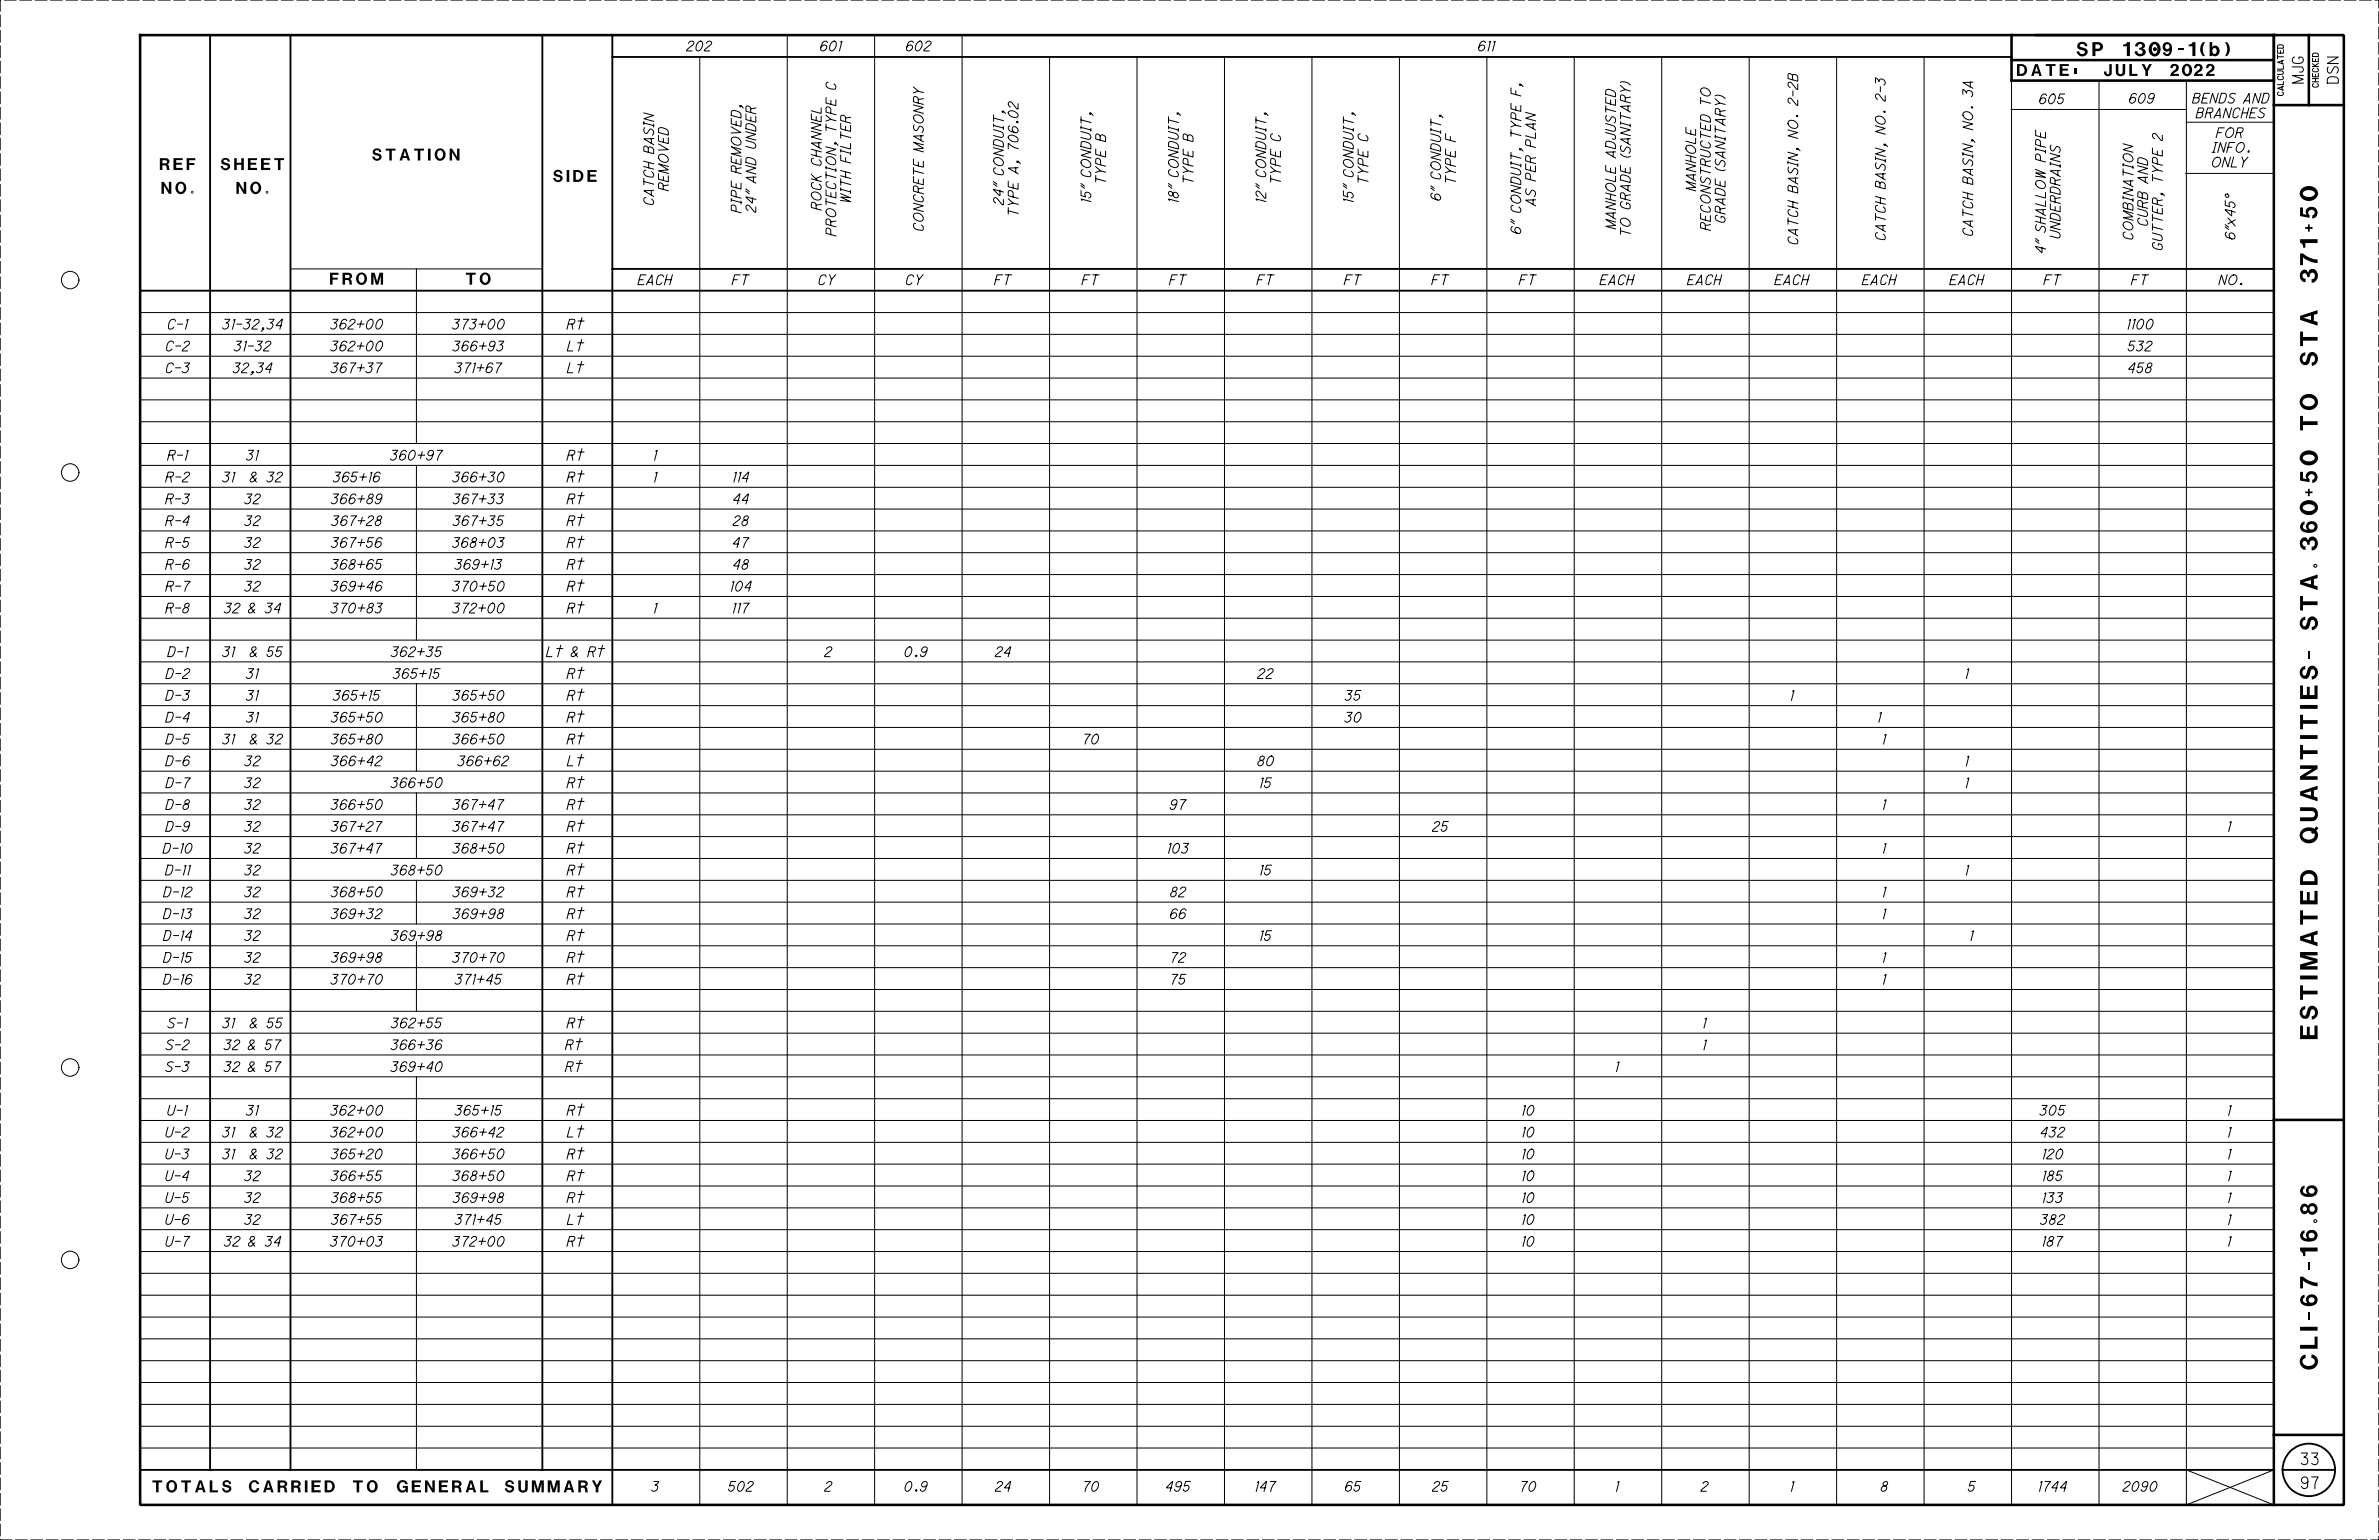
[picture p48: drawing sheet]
<svg xmlns="http://www.w3.org/2000/svg" width="864mm" height="559mm" viewBox="0 0 864 559" stroke-linecap="round" stroke-linejoin="round" font-family="sans-serif">
<defs><g id="words">
<g font-size="6.3">
<text x="841.3" y="377" transform="rotate(-90 841.3 377)">ESTIMATED QUANTITIES- STA. 360+50 TO STA 371+50</text>
<text x="841.3" y="496.9" transform="rotate(-90 841.3 496.9)">CLI-67-16.86</text>
</g>
<text font-size="5.1" x="753.8" y="20.4">SP 1309-1(b)</text>
<g font-size="4.3">
<text x="732.2" y="27.6">DATE:</text>
<text x="760" y="27.6">JULY 2022</text>
<text x="135.1" y="58.2">STATION</text>
<text x="58" y="61.7">REF</text>
<text x="80.1" y="61.7">SHEET</text>
<text x="58.6" y="70.3">NO.</text>
<text x="85.8" y="70.3">NO.</text>
<text x="200.8" y="66">SIDE</text>
<text x="119.8" y="103.3">FROM</text>
<text x="169.1" y="103.3">TO</text>
<text x="55.3" y="541.5">TOTALS CARRIED TO GENERAL SUMMARY</text>
</g>
<g font-size="4.2">
<text x="835.5" y="531.5">33</text>
<text x="835.5" y="540.1">97</text>
</g>
<g font-size="4">
<text x="836.1" y="30.2" transform="rotate(-90 836.1 30.2)">MJG</text>
<text x="848.8" y="30.2" transform="rotate(-90 848.8 30.2)">DSN</text>
</g>
<g font-size="3.6">
<text x="249.2" y="18.5">202</text>
<text x="297.6" y="18.5">601</text>
<text x="328.8" y="18.5">602</text>
<text x="536.5" y="18.5">611</text>
<text x="740.2" y="37.7">605</text>
<text x="772.8" y="37.5">609</text>
<text x="795.9" y="37.4">BENDS AND</text>
<text x="797.2" y="42.7">BRANCHES</text>
<text x="804.5" y="49.9">FOR</text>
<text x="803.1" y="55.3">INFO.</text>
<text x="802.8" y="60.6">ONLY</text>
<text x="242.6" y="69.2" transform="rotate(-90 242.6 69.2)">REMOVED</text>
<text x="401.3" y="66.9" transform="rotate(-90 401.3 66.9)">TYPE B</text>
<text x="433.1" y="66.9" transform="rotate(-90 433.1 66.9)">TYPE B</text>
<text x="464.8" y="66.9" transform="rotate(-90 464.8 66.9)">TYPE C</text>
<text x="496.6" y="66.9" transform="rotate(-90 496.6 66.9)">TYPE C</text>
<text x="528.3" y="66.9" transform="rotate(-90 528.3 66.9)">TYPE F</text>
<text x="615.5" y="69.3" transform="rotate(-90 615.5 69.3)">MANHOLE</text>
<text x="237.3" y="74.5" transform="rotate(-90 237.3 74.5)">CATCH BASIN</text>
<text x="269" y="77.2" transform="rotate(-90 269 77.2)">PIPE REMOVED,</text>
<text x="274.3" y="77" transform="rotate(-90 274.3 77)">24&quot; AND UNDER</text>
<text x="298.1" y="76.2" transform="rotate(-90 298.1 76.2)">ROCK CHANNEL</text>
<text x="308.8" y="73.7" transform="rotate(-90 308.8 73.7)">WITH FILTER</text>
<text x="364.2" y="74.4" transform="rotate(-90 364.2 74.4)">24&quot; CONDUIT,</text>
<text x="396" y="73.7" transform="rotate(-90 396 73.7)">15&quot; CONDUIT,</text>
<text x="427.7" y="73.7" transform="rotate(-90 427.7 73.7)">18&quot; CONDUIT,</text>
<text x="459.5" y="73.7" transform="rotate(-90 459.5 73.7)">12&quot; CONDUIT,</text>
<text x="491.2" y="73.7" transform="rotate(-90 491.2 73.7)">15&quot; CONDUIT,</text>
<text x="523" y="72.9" transform="rotate(-90 523 72.9)">6&quot; CONDUIT,</text>
<text x="557.4" y="74.7" transform="rotate(-90 557.4 74.7)">AS PER PLAN</text>
<text x="335.2" y="83.9" transform="rotate(-90 335.2 83.9)">CONCRETE MASONRY</text>
<text x="369.6" y="78.6" transform="rotate(-90 369.6 78.6)">TYPE A, 706.02</text>
<text x="586.5" y="83.1" transform="rotate(-90 586.5 83.1)">MANHOLE ADJUSTED</text>
<text x="620.9" y="83.6" transform="rotate(-90 620.9 83.6)">RECONSTRUCTED TO</text>
<text x="626.2" y="81" transform="rotate(-90 626.2 81)">GRADE (SANITARY)</text>
<text x="779.6" y="82.1" transform="rotate(-90 779.6 82.1)">CURB AND</text>
<text x="303.4" y="85.6" transform="rotate(-90 303.4 85.6)">PROTECTION, TYPE C</text>
<text x="552.1" y="85" transform="rotate(-90 552.1 85)">6&quot; CONDUIT, TYPE F,</text>
<text x="591.8" y="85.8" transform="rotate(-90 591.8 85.8)">TO GRADE (SANITARY)</text>
<text x="652.6" y="88.8" transform="rotate(-90 652.6 88.8)">CATCH BASIN, NO. 2-2B</text>
<text x="684.4" y="87.3" transform="rotate(-90 684.4 87.3)">CATCH BASIN, NO. 2-3</text>
<text x="716.1" y="85.7" transform="rotate(-90 716.1 85.7)">CATCH BASIN, NO. 3A</text>
<text x="747.9" y="86.6" transform="rotate(-90 747.9 86.6)">UNDERDRAINS</text>
<text x="774.3" y="87.1" transform="rotate(-90 774.3 87.1)">COMBINATION</text>
<text x="811.3" y="87" transform="rotate(-90 811.3 87)">6&quot;x45°</text>
<text x="742.5" y="92" transform="rotate(-90 742.5 92)">4&quot; SHALLOW PIPE</text>
<text x="784.9" y="90.9" transform="rotate(-90 784.9 90.9)">GUTTER, TYPE 2</text>
<text x="231.6" y="103.3">EACH</text>
<text x="265.8" y="103.3">FT</text>
<text x="297" y="103.3">CY</text>
<text x="328.8" y="103.3">CY</text>
<text x="361" y="103.3">FT</text>
<text x="392.7" y="103.3">FT</text>
<text x="424.5" y="103.3">FT</text>
<text x="456.2" y="103.3">FT</text>
<text x="488" y="103.3">FT</text>
<text x="519.7" y="103.3">FT</text>
<text x="551.5" y="103.3">FT</text>
<text x="580.8" y="103.3">EACH</text>
<text x="612.5" y="103.3">EACH</text>
<text x="644.3" y="103.3">EACH</text>
<text x="676" y="103.3">EACH</text>
<text x="707.7" y="103.3">EACH</text>
<text x="741.9" y="103.3">FT</text>
<text x="773.7" y="103.3">FT</text>
<text x="805.5" y="103.3">NO.</text>
<text x="60.8" y="119.4">C-1</text>
<text x="80.7" y="119.4">31-32,34</text>
<text x="120" y="119.4">362+00</text>
<text x="164.2" y="119.4">373+00</text>
<text x="205.8" y="119.4">Rt</text>
<text x="772" y="119.4">1100</text>
<text x="60.1" y="127.3">C-2</text>
<text x="84.9" y="127.3">31-32</text>
<text x="120" y="127.3">362+00</text>
<text x="164.3" y="127.3">366+93</text>
<text x="772.4" y="127.3">532</text>
<text x="60.1" y="135.3">C-3</text>
<text x="84.5" y="135.3">32,34</text>
<text x="120.1" y="135.3">367+37</text>
<text x="165" y="135.3">371+67</text>
<text x="772.4" y="135.3">458</text>
<text x="60.8" y="167">R-1</text>
<text x="89.3" y="167">31</text>
<text x="141.6" y="167">360+97</text>
<text x="205.8" y="167">Rt</text>
<text x="237.1" y="167">1</text>
<text x="60.1" y="174.9">R-2</text>
<text x="80.7" y="174.9">31</text>
<text x="90.4" y="174.9">&amp; 32</text>
<text x="120.9" y="174.9">365+16</text>
<text x="164.2" y="174.9">366+30</text>
<text x="205.8" y="174.9">Rt</text>
<text x="237.1" y="174.9">1</text>
<text x="265.9" y="174.9">114</text>
<text x="60.1" y="182.8">R-3</text>
<text x="88.7" y="182.8">32</text>
<text x="120.2" y="182.8">366+89</text>
<text x="164.3" y="182.8">367+33</text>
<text x="205.8" y="182.8">Rt</text>
<text x="266" y="182.8">44</text>
<text x="60.1" y="190.7">R-4</text>
<text x="88.7" y="190.7">32</text>
<text x="120.3" y="190.7">367+28</text>
<text x="164.4" y="190.7">367+35</text>
<text x="205.8" y="190.7">Rt</text>
<text x="266.1" y="190.7">28</text>
<text x="60.1" y="198.6">R-5</text>
<text x="88.7" y="198.6">32</text>
<text x="120.2" y="198.6">367+56</text>
<text x="164.2" y="198.6">368+03</text>
<text x="205.8" y="198.6">Rt</text>
<text x="265.9" y="198.6">47</text>
<text x="60.1" y="206.6">R-6</text>
<text x="88.7" y="206.6">32</text>
<text x="120.1" y="206.6">368+65</text>
<text x="165" y="206.6">369+13</text>
<text x="205.8" y="206.6">Rt</text>
<text x="266" y="206.6">48</text>
<text x="60.1" y="214.5">R-7</text>
<text x="88.7" y="214.5">32</text>
<text x="120.1" y="214.5">369+46</text>
<text x="164.2" y="214.5">370+50</text>
<text x="205.8" y="214.5">Rt</text>
<text x="265" y="214.5">104</text>
<text x="60.1" y="222.4">R-8</text>
<text x="81.3" y="222.4">32 &amp; 34</text>
<text x="120" y="222.4">370+83</text>
<text x="164.2" y="222.4">372+00</text>
<text x="205.8" y="222.4">Rt</text>
<text x="237.1" y="222.4">1</text>
<text x="265.7" y="222.4">117</text>
<text x="60.8" y="238.3">D-1</text>
<text x="80.7" y="238.3">31</text>
<text x="90.3" y="238.3">&amp; 55</text>
<text x="141.9" y="238.3">362+35</text>
<text x="198.3" y="238.3">Lt &amp; Rt</text>
<text x="299.3" y="238.3">2</text>
<text x="328.2" y="238.3">0.9</text>
<text x="361.3" y="238.3">24</text>
<text x="60.2" y="246.2">D-2</text>
<text x="89.3" y="246.2">31</text>
<text x="142.6" y="246.2">365+15</text>
<text x="205.8" y="246.2">Rt</text>
<text x="456.5" y="246.2">22</text>
<text x="713.3" y="246.2">1</text>
<text x="60.1" y="254.1">D-3</text>
<text x="89.3" y="254.1">31</text>
<text x="120.9" y="254.1">365+15</text>
<text x="164.3" y="254.1">365+50</text>
<text x="205.8" y="254.1">Rt</text>
<text x="488.2" y="254.1">35</text>
<text x="649.8" y="254.1">1</text>
<text x="60.1" y="262">D-4</text>
<text x="89.3" y="262">31</text>
<text x="120.1" y="262">365+50</text>
<text x="164.3" y="262">365+80</text>
<text x="205.8" y="262">Rt</text>
<text x="488.1" y="262">30</text>
<text x="681.5" y="262">1</text>
<text x="60.1" y="270">D-5</text>
<text x="80.7" y="270">31</text>
<text x="90.4" y="270">&amp; 32</text>
<text x="120.1" y="270">365+80</text>
<text x="164.3" y="270">366+50</text>
<text x="205.8" y="270">Rt</text>
<text x="392.9" y="270">70</text>
<text x="683.2" y="270">1</text>
<text x="60.1" y="277.9">D-6</text>
<text x="88.7" y="277.9">32</text>
<text x="120.2" y="277.9">366+42</text>
<text x="166.1" y="277.9">366+62</text>
<text x="456.4" y="277.9">80</text>
<text x="713.3" y="277.9">1</text>
<text x="60.2" y="285.8">D-7</text>
<text x="88.7" y="285.8">32</text>
<text x="141.8" y="285.8">366+50</text>
<text x="205.8" y="285.8">Rt</text>
<text x="457.1" y="285.8">15</text>
<text x="713.3" y="285.8">1</text>
<text x="60.1" y="293.7">D-8</text>
<text x="88.7" y="293.7">32</text>
<text x="120.1" y="293.7">366+50</text>
<text x="164.3" y="293.7">367+47</text>
<text x="205.8" y="293.7">Rt</text>
<text x="424.6" y="293.7">97</text>
<text x="683.2" y="293.7">1</text>
<text x="60.1" y="301.7">D-9</text>
<text x="88.7" y="301.7">32</text>
<text x="120.1" y="301.7">367+27</text>
<text x="164.3" y="301.7">367+47</text>
<text x="205.8" y="301.7">Rt</text>
<text x="520" y="301.7">25</text>
<text x="808.5" y="301.7">1</text>
<text x="59.1" y="309.6">D-10</text>
<text x="88.7" y="309.6">32</text>
<text x="120.1" y="309.6">367+47</text>
<text x="164.3" y="309.6">368+50</text>
<text x="205.8" y="309.6">Rt</text>
<text x="423.7" y="309.6">103</text>
<text x="683.2" y="309.6">1</text>
<text x="60" y="317.5">D-11</text>
<text x="88.7" y="317.5">32</text>
<text x="141.9" y="317.5">368+50</text>
<text x="205.8" y="317.5">Rt</text>
<text x="457.1" y="317.5">15</text>
<text x="713.3" y="317.5">1</text>
<text x="59.3" y="325.4">D-12</text>
<text x="88.7" y="325.4">32</text>
<text x="120.1" y="325.4">368+50</text>
<text x="164.3" y="325.4">369+32</text>
<text x="205.8" y="325.4">Rt</text>
<text x="424.7" y="325.4">82</text>
<text x="683.2" y="325.4">1</text>
<text x="59.3" y="333.3">D-13</text>
<text x="88.7" y="333.3">32</text>
<text x="120.1" y="333.3">369+32</text>
<text x="164.4" y="333.3">369+98</text>
<text x="205.8" y="333.3">Rt</text>
<text x="683.2" y="333.3">1</text>
<text x="59.3" y="341.3">D-14</text>
<text x="88.7" y="341.3">32</text>
<text x="141.9" y="341.3">369+98</text>
<text x="205.8" y="341.3">Rt</text>
<text x="457.1" y="341.3">15</text>
<text x="714.9" y="341.3">1</text>
<text x="59.3" y="349.2">D-15</text>
<text x="88.7" y="349.2">32</text>
<text x="120.2" y="349.2">369+98</text>
<text x="164.2" y="349.2">370+70</text>
<text x="205.8" y="349.2">Rt</text>
<text x="424.8" y="349.2">72</text>
<text x="683.2" y="349.2">1</text>
<text x="59.3" y="357.1">D-16</text>
<text x="88.7" y="357.1">32</text>
<text x="120" y="357.1">370+70</text>
<text x="165.1" y="357.1">371+45</text>
<text x="205.8" y="357.1">Rt</text>
<text x="424.7" y="357.1">75</text>
<text x="683.2" y="357.1">1</text>
<text x="60.8" y="373">S-1</text>
<text x="80.7" y="373">31</text>
<text x="90.3" y="373">&amp; 55</text>
<text x="141.9" y="373">362+55</text>
<text x="205.8" y="373">Rt</text>
<text x="618" y="373">1</text>
<text x="60.1" y="380.9">S-2</text>
<text x="81.2" y="380.9">32 &amp; 57</text>
<text x="141.9" y="380.9">366+36</text>
<text x="205.2" y="380.9">Rt</text>
<text x="618" y="380.9">1</text>
<text x="60.1" y="388.8">S-3</text>
<text x="81.2" y="388.8">32 &amp; 57</text>
<text x="141.8" y="388.8">369+40</text>
<text x="205.2" y="388.8">Rt</text>
<text x="586.3" y="388.8">1</text>
<text x="60.7" y="404.7">U-1</text>
<text x="89.3" y="404.7">31</text>
<text x="120" y="404.7">362+00</text>
<text x="165.1" y="404.7">365+15</text>
<text x="205.8" y="404.7">Rt</text>
<text x="552.3" y="404.7">10</text>
<text x="740.4" y="404.7">305</text>
<text x="808.5" y="404.7">1</text>
<text x="60" y="412.6">U-2</text>
<text x="80.7" y="412.6">31</text>
<text x="90.4" y="412.6">&amp; 32</text>
<text x="120" y="412.6">362+00</text>
<text x="164.3" y="412.6">366+42</text>
<text x="552.3" y="412.6">10</text>
<text x="740.6" y="412.6">432</text>
<text x="808.5" y="412.6">1</text>
<text x="60" y="420.5">U-3</text>
<text x="80.7" y="420.5">31</text>
<text x="90.4" y="420.5">&amp; 32</text>
<text x="120.1" y="420.5">365+20</text>
<text x="164.3" y="420.5">366+50</text>
<text x="205.8" y="420.5">Rt</text>
<text x="552.3" y="420.5">10</text>
<text x="741.3" y="420.5">120</text>
<text x="808.5" y="420.5">1</text>
<text x="60" y="428.4">U-4</text>
<text x="88.7" y="428.4">32</text>
<text x="120.1" y="428.4">366+55</text>
<text x="164.3" y="428.4">368+50</text>
<text x="205.8" y="428.4">Rt</text>
<text x="552.3" y="428.4">10</text>
<text x="741.3" y="428.4">185</text>
<text x="808.5" y="428.4">1</text>
<text x="60" y="436.4">U-5</text>
<text x="88.7" y="436.4">32</text>
<text x="120.2" y="436.4">368+55</text>
<text x="164.4" y="436.4">369+98</text>
<text x="205.8" y="436.4">Rt</text>
<text x="552.3" y="436.4">10</text>
<text x="741.3" y="436.4">133</text>
<text x="808.5" y="436.4">1</text>
<text x="60" y="444.3">U-6</text>
<text x="88.7" y="444.3">32</text>
<text x="120.2" y="444.3">367+55</text>
<text x="165.1" y="444.3">371+45</text>
<text x="552.3" y="444.3">10</text>
<text x="740.6" y="444.3">382</text>
<text x="808.5" y="444.3">1</text>
<text x="60" y="452.2">U-7</text>
<text x="81.3" y="452.2">32 &amp; 34</text>
<text x="119.9" y="452.2">370+03</text>
<text x="164.2" y="452.2">372+00</text>
<text x="205.8" y="452.2">Rt</text>
<text x="552.3" y="452.2">10</text>
<text x="741.2" y="452.2">187</text>
<text x="808.5" y="452.2">1</text>
<text x="236.5" y="541.1">3</text>
<text x="264.3" y="541.1">502</text>
<text x="299.3" y="541.1">2</text>
<text x="328.2" y="541.1">0.9</text>
<text x="361.3" y="541.1">24</text>
<text x="392.9" y="541.1">70</text>
<text x="423.1" y="541.1">495</text>
<text x="455.5" y="541.1">147</text>
<text x="488.2" y="541.1">65</text>
<text x="520" y="541.1">25</text>
<text x="551.7" y="541.1">70</text>
<text x="586.3" y="541.1">1</text>
<text x="617.4" y="541.1">2</text>
<text x="649.8" y="541.1">1</text>
<text x="682.7" y="541.1">8</text>
<text x="714.3" y="541.1">5</text>
<text x="739.8" y="541.1">1744</text>
<text x="770.6" y="541.1">2090</text>
</g>
<g font-size="2.1">
<text x="828.9" y="34.6" transform="rotate(-90 828.9 34.6)">CALCULATED</text>
<text x="841.6" y="31.6" transform="rotate(-90 841.6 31.6)">CHECKED</text>
</g>
</g></defs>
<g fill="none" stroke="#000" stroke-width=".68">
<path d="M76.3 12.7v520.7M105.4 12.7v520.7M196.9 12.7v520.7M222.3 12.7v533.4M222.3 20.7h507.9M222.3 97.6h603.1M50.9 105.5h774.5M50.9 533.4h774.5M828.6 533.4h19.1"/>
<circle cx="838.1" cy="533.4" r="9.5"/>
</g>
<g fill="none" stroke="#000" stroke-width=".36">
<path d="M285.8 12.7v533.4M317.5 12.7v533.4M349.2 12.7v533.4M730.2 12.7v533.4M254 20.7v525.4M381 20.7v525.4M412.7 20.7v525.4M444.5 20.7v525.4M476.2 20.7v525.4M508 20.7v525.4M539.8 20.7v525.4M571.5 20.7v525.4"/>
<path d="M603.2 20.7v525.4M635 20.7v525.4M666.7 20.7v525.4M698.5 20.7v525.4M730 39.7h63.7M762 29.2v516.9M793.7 29.2v516.9l31.7-12.7M793.6 44.3h31.6M793.4 62.9h31.5M105.4 97.6h91.5M151.2 97.6v63.3M50.9 113.4h774.5"/>
<path d="M209.9 116.5h2.1M211.2 115.3l-1.1 4.1M50.9 137.2h774.5M50.9 129.3h774.5M50.9 121.3h774.5M206.9 123.8l-1 3.6h2M206.9 131.7l-1 3.6h2M209.8 124.4h2.1M209.8 132.3h2.1M211.1 123.3l-1.1 4.1M211.1 131.2l-1.1 4.1M50.9 153h774.5"/>
<path d="M50.9 145.1h774.5M50.9 176.8h774.5M50.9 168.9h774.5M50.9 160.9h774.5M151.2 168.9v63.4M209.9 164h2.1M209.9 171.9h2.1M209.9 179.8h2.1M211.2 162.9l-1.1 4.1M211.2 170.8l-1.1 4.1M211.2 178.7l-1.1 4.1M50.9 192.7h774.5"/>
<path d="M50.9 184.7h774.5M209.9 187.8h2.1M209.9 195.7h2.1M211.2 186.7l-1.1 4M211.2 194.6l-1.1 4M50.9 216.4h774.5M50.9 208.5h774.5M50.9 200.6h774.5M209.9 203.6h2.1M209.9 211.6h2.1M209.9 219.5h2.1M211.2 202.5l-1.1 4.1"/>
<path d="M211.2 210.4l-1.1 4.1M211.2 218.3l-1.1 4.1M50.9 232.3h774.5M50.9 224.3h774.5M202.2 235.3h2.1M203.6 234.2l-1.1 4.1M217.3 235.3h2.2M218.7 234.2l-1.1 4.1M50.9 256h774.5M50.9 248.1h774.5M50.9 240.2h774.5M151.2 248.1v31.7"/>
<path d="M209.9 243.2h2.1M209.9 251.2h2.1M209.9 259.1h2.1M211.2 242.1l-1.1 4.1M211.2 250l-1.1 4.1M211.2 258l-1.1 4M50.9 279.8h774.5M50.9 271.9h774.5M50.9 263.9h774.5M206.9 274.3l-1 3.6h2M209.8 275h2.1M209.9 267h2.1"/>
<path d="M211.1 273.8l-1.1 4.1M211.2 265.9l-1.1 4M50.9 295.7h774.5M50.9 287.7h774.5M151.2 287.7v23.8M209.9 282.9h2.1M209.9 290.8h2.1M209.9 298.7h2.1M211.2 281.7l-1.1 4.1M211.2 289.6l-1.1 4.1M211.2 297.6l-1.1 4.1M50.9 319.4h774.5"/>
<path d="M50.9 311.5h774.5M50.9 303.6h774.5M151.2 319.4v15.9M209.9 306.6h2.1M209.9 314.6h2.1M211.2 305.5l-1.1 4.1M211.2 313.4l-1.1 4.1M50.9 335.3h774.5M50.9 327.3h774.5M209.9 322.5h2.1M209.9 330.4h2.1M209.9 338.3h2.1"/>
<path d="M211.2 321.3l-1.1 4.1M211.2 329.2l-1.1 4.1M211.2 337.2l-1.1 4.1M427.4 330.3a1.11 1.11 0 0 0-1.3-.5 1.11 1.11 0 0 0-.8 1.2 1.61 1.61 0 0 0-.1 2.2 1.18 1.18 0 0 0 1.6-.4 1.18 1.18 0 0 0-.3-1.6 1.49 1.49 0 0 0-1.5 .9M430.5 330.3a1.11 1.11 0 0 0-1.3-.5 1.11 1.11 0 0 0-.7 1.2l-.4 1.2a.99 .99 0 0 0 .8 1.2 .99 .99 0 0 0 1.1-.7 .98 .98 0 0 0-.3-1.5 .98 .98 0 0 0-1.4 .6l-.2 .3M50.9 359.1h774.5M50.9 351.1h774.5M50.9 343.2h774.5M151.2 341.7v25.3M209.9 346.3h2.1M209.9 354.2h2.1M211.2 345.1l-1.1 4.1"/>
<path d="M211.2 353l-1.1 4.1M50.9 374.9h774.5M50.9 367h774.5M209.3 378h2.1M209.9 370h2.1M210.6 376.8l-1.1 4.1M211.2 368.9l-1.1 4.1M50.9 398.7h774.5M50.9 390.7h774.5M50.9 382.8h774.5M151.2 390.7v142.7M209.3 385.9h2.1"/>
<path d="M210.6 384.7l-1.1 4.1M50.9 414.5h774.5M50.9 406.6h774.5M206.9 409l-1 3.6h2M209.8 409.6h2.1M209.9 401.7h2.1M209.9 417.6h2.1M211.1 408.5l-1.1 4.1M211.2 400.6l-1.1 4.1M211.2 416.4l-1.1 4.1M50.9 438.3h774.5M50.9 430.4h774.5"/>
<path d="M50.9 422.4h774.5M209.9 425.5h2.1M209.9 433.4h2.1M211.2 424.4l-1.1 4M211.2 432.3l-1.1 4.1M50.9 454.1h774.5M50.9 446.2h774.5M206.9 440.7l-1 3.6h2M209.8 441.3h2.1M209.9 449.3h2.1M211.1 440.2l-1.1 4.1M211.2 448.1l-1.1 4.1"/>
<path d="M50.9 477.9h774.5M50.9 470h774.5M50.9 462h774.5M50.9 493.7h774.5M50.9 485.8h774.5M50.9 517.5h774.5M50.9 509.6h774.5M50.9 501.6h774.5M50.9 525.4h774.5M793.7 533.4l31.7 12.7"/>
<circle cx="25.5" cy="101.6" r="3.2"/>
<circle cx="25.5" cy="171.5" r="3.2"/>
<circle cx="25.5" cy="387.3" r="3.2"/>
<circle cx="25.5" cy="457.2" r="3.2"/>
</g>
<path d="M50.9 12.7h799.9v533.4h-799.9zM730.2 12.7v16.5h95.2M739.1 12.7h86.3v533.4M838.1 12.7v25.4M730.2 21.8h95.2M825.4 38.1h25.4M825.4 406.4h25.4M825.4 520.7h25.4" fill="none" stroke="#000" stroke-width=".93"/>
<path d="M.1 558.8h863.4v-558.8h-863.4v558.8" fill="none" stroke="#000" stroke-width=".36" stroke-dasharray="4.2 1.4"/>
<g fill="#000">
<path d="M64.5 66.4a2.14 2.14 0 0 0-.6 3.1 2.14 2.14 0 0 0 3.2 .2 2.15 2.15 0 0 0 .2-2.8 2.15 2.15 0 0 0-2.8-.5zM65 66.9a1.19 1.19 0 0 1 1.5 .1 1.19 1.19 0 0 1 .2 1.5 1.07 1.07 0 0 1-1.3 1.1 1.07 1.07 0 0 1-.8-1.4z" fill-rule="evenodd"/>
<path d="M91.6 66.4a2.14 2.14 0 0 0-.5 3 2.14 2.14 0 0 0 3.1 .3 2.15 2.15 0 0 0 .3-2.8 2.15 2.15 0 0 0-2.9-.5zM92.1 66.9a1.19 1.19 0 0 1 1.6 .1 1.19 1.19 0 0 1 .1 1.5 1.07 1.07 0 0 1-1.2 1.1 1.07 1.07 0 0 1-.8-1.4z" fill-rule="evenodd"/>
<path d="M81.1 537.6a1.68 1.68 0 0 1 2.8 .8l-.8 .1a.72 .72 0 0 0-.8-.8 .72 .72 0 0 0-.6 .9l.3 .2a1.65 1.65 0 0 1 2 1.3 1.72 1.72 0 0 1-1.7 1.5 1.72 1.72 0 0 1-1.7-1.5l.8-.1a.8 .8 0 0 0 .9 .9 .8 .8 0 0 0 .7-1l-1.6-.5-.5-.4-.1-.9z" fill-rule="evenodd"/>
<path d="M90.9 537.7a1.78 1.78 0 0 1 1.9-.6 1.78 1.78 0 0 1 1.3 1.4l-.9 .1a1.04 1.04 0 0 0-1.4-.6 1.04 1.04 0 0 0-.5 1.4 1.2 1.2 0 0 0 1.6 1.3l.3-.7h.9a1.95 1.95 0 0 1-2.5 1.5 1.95 1.95 0 0 1-1.2-2.6z" fill-rule="evenodd"/>
<path d="M144.9 537.5l1.1-.4 1 .1 1 1.4h-.8a1.22 1.22 0 0 0-1.7-.5 1.22 1.22 0 0 0-.5 1.7 1.14 1.14 0 0 0 1.1 1 1.14 1.14 0 0 0 1.2-.9h-1.1v-.7h1.9v2.3h-.7l-.1-.6a2.06 2.06 0 0 1-2.8-.1 2.06 2.06 0 0 1 0-2.8z" fill-rule="evenodd"/>
<path d="M183.8 537.6a1.69 1.69 0 0 1 2.8 .8l-.8 .1a.72 .72 0 0 0-.8-.8 .72 .72 0 0 0-.6 .9l.1 .1a2.04 2.04 0 0 1 2.1 1.2 1.7 1.7 0 0 1-1.6 1.7 1.7 1.7 0 0 1-1.8-1.5l.9-.1a.82 .82 0 0 0 .8 .9 .82 .82 0 0 0 .8-1l-1.7-.5-.4-.4-.2-.9z" fill-rule="evenodd"/>
<path d="M61.1 537.5a2.14 2.14 0 0 0-.5 3.1 2.14 2.14 0 0 0 3.1 .3 2.15 2.15 0 0 0 .3-2.9 2.15 2.15 0 0 0-2.9-.5zM61.6 538.1a1.15 1.15 0 0 1 1.5 0 1.15 1.15 0 0 1 .3 1.4 1.08 1.08 0 0 1-1.2 1.3 1.08 1.08 0 0 1-.9-1.4z" fill-rule="evenodd"/>
<path d="M133.9 537.5a2.14 2.14 0 0 0-.5 3.1 2.14 2.14 0 0 0 3.2 .3 2.15 2.15 0 0 0 .2-2.9 2.15 2.15 0 0 0-2.9-.5zM134.4 538.1a1.19 1.19 0 0 1 1.6 .1 1.19 1.19 0 0 1 .1 1.5 1.06 1.06 0 0 1-1.2 1.1 1.06 1.06 0 0 1-.8-1.4z" fill-rule="evenodd"/>
</g>
<use href="#words"/>
</svg>
